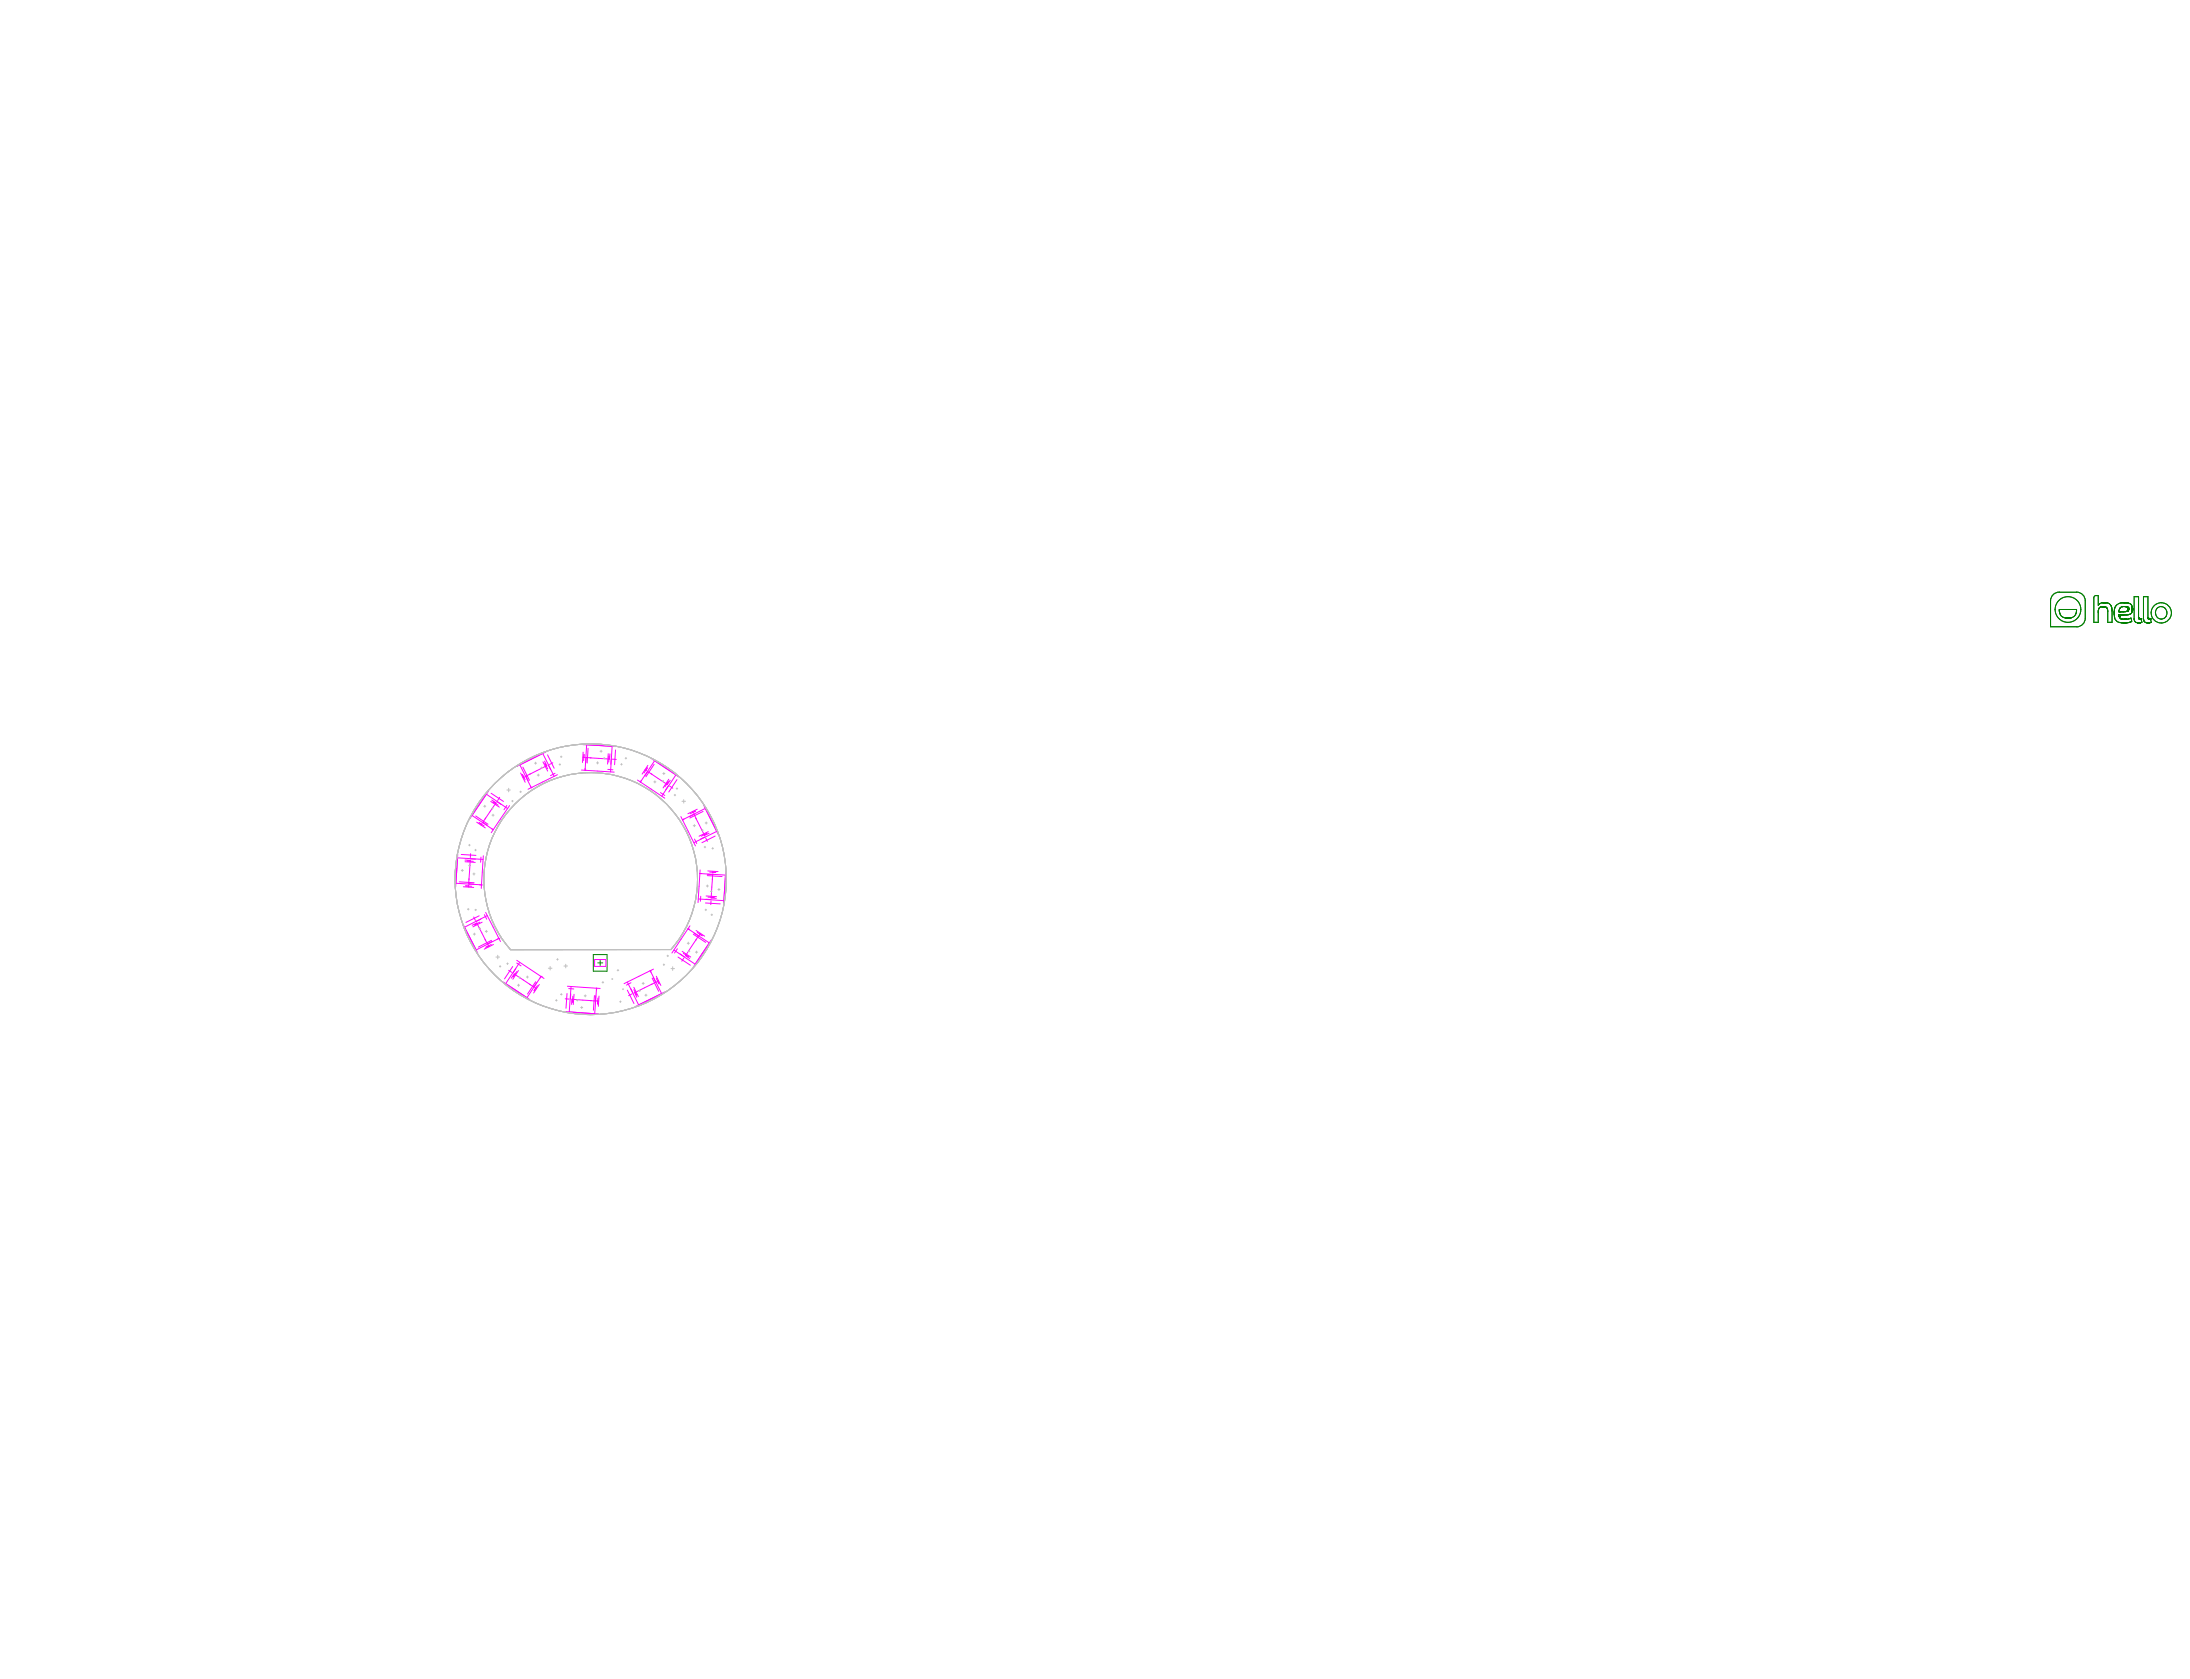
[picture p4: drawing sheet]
<svg xmlns="http://www.w3.org/2000/svg" width="269mm" height="206mm" viewBox="0 0 269 206" stroke-linecap="round" stroke-linejoin="round" font-family="sans-serif">
<g fill="none" stroke="#c0c0c0" stroke-width=".12">
<path d="M59.4 98.9h.2M59.5 98.8v.3M60.3 99.2h.2M60.4 99.1v.2M60.5 99.9v.3M62.2 96.9h.4M62.4 96.7v.5M62.8 98.3h.2M62.9 98.2v.2M63.2 98.6a13.1 13.1 0 0 1 18.2-.3 13.1 13.1 0 0 1 1 18.2h-19.7a13.1 13.1 0 0 1 .5-17.9zM63.8 97.2h.2M63.9 97.1v.1"/>
<path d="M65.6 93.6h.3M65.7 93.5v.3M65.9 95.1h.3M66.1 95v.2M66.4 94.2h.2M66.5 94.1v.2M68.6 93.8h.2M68.7 93.7v.2M68.8 92.9h.2M68.9 92.8v.1M73.2 93.6h.3M73.4 93.5v.2"/>
<path d="M73.7 92.2h.2M73.8 92.1v.2M74.1 93h.2M74.2 92.9v.2M76.2 93.8h.2M76.3 93.7v.2M76.7 93h.2M76.8 92.9v.2M80.3 95.9h.2M80.4 95.8v.3M81.3 95.8h.2M81.4 94.9h.2"/>
<path d="M81.4 95.7v.2M81.5 94.8v.2M82.7 97.6h.2M82.8 97.5v.2M83 96.8h.2M83.1 96.7v.2M83.7 98.3h.5M83.9 98.1v.4M56.6 106.8h.3M56.7 106.7v.2M57.4 111.6h.2M57.5 111.5v.2"/>
<path d="M57.5 106.2h.2M57.5 103.7h.2M57.6 103.6v.2M57.6 106.1v.2M58.1 107.2h.2M58.1 114.6h.3M58.2 107.1v.3M58.2 114.5v.2M58.3 104.3h.2M58.3 111.6h.2M58.4 104.2v.2M58.4 111.6v.1"/>
<path d="M58.8 113.9h.2M58.9 113.8v.2M59.6 114.3h.2M59.7 114.2v.2M60.4 100h.3M60.9 117.4h.4M61.1 117.2v.5M61.3 118.6h.2M61.4 118.5v.2M62.2 118.2h.2M62.3 118.2v.1M63.7 120h.2"/>
<path d="M63.8 119.9v.2M64.6 119.9h.3M64.7 119.8v.2M67.3 118.8h.5M67.5 118.6v.4M68.3 117.7h.2M68.4 117.6v.2M69.2 118.5h.5M69.4 118.3v.5M75.8 119.1h.2M75.9 119v.1M81.4 118.4h.2"/>
<path d="M81.5 118.3v.2M81.9 117.3h.2M82 117.2v.2M82.4 118.9h.4M82.6 118.6v.5M84.4 115.8h.2M84.5 115.6v.3M84.5 116.7h.2M84.6 116.6v.2M85.1 101.3h.3M85.2 101.2v.2M85.4 116.8h.2"/>
<path d="M85.5 116.7v.3M86.1 101.9h.2M86.2 101.8v.2M86.4 103.9h.2M86.5 103.8v.2M86.5 111.6h.2M86.6 101h.2M86.6 111.5v.2M86.7 100.9v.2M86.7 108.7h.3M86.8 108.6v.2M87.2 109.4h.2"/>
<path d="M87.3 112.2h.2M87.3 109.3v.2M87.4 112.2v.1M87.4 104.1h.2M87.5 104v.2M88.1 109.1h.3M88.2 109v.3M63.5 120.9h.3M63.7 120.8v.2M68.2 122.8h.2M68.3 122.7v.1M68.8 122h.2"/>
<path d="M68.9 121.9v.2M70.8 122.7h.2M70.9 122.6v.2M71.3 123.6h.2M71.4 123.5v.3M71.7 122.2h.3M71.8 122.1v.2M73.9 120.5h.2M74 120.4v.2M75.1 120.1h.1M75.2 120.1v.1M76.1 122.9h.1"/>
<path d="M76.2 122.8v.2M76.4 121.4h.1M76.5 121.3v.1M78.4 121.6h.2M78.5 121.5v.2M78.8 120.7h.3M78.9 120.5v.3M79.2 122.1h.2M79.3 122v.2"/>
<circle cx="72.5" cy="107.9" r="16.6"/>
</g>
<g fill="none" stroke="#008000" stroke-width=".12">
<path d="M253.2 75.7l.5 .2 .6-.1M253.7 75.9h.1M253.8 75.9h.1M253.9 75.9h.1M254.5 75.7l-.3 .1M254.5 75.7l.3-.5 .1-.4h-2.1v.2a.88 .88 0 0 0 .4 .7M254.9 76.9h-3.2v-3.2a1.07 1.07 0 0 1 1.1-1h2.1a1.04 1.04 0 0 1 1.1 1v2.2a1.07 1.07 0 0 1-1.1 1M257.3 73.1l-.3 .1v.1v3.1h.6v-1.7M257.3 73.1h.3v1.2l.2-.2M257.6 74.8v.1M257.7 74.6l-.1 .2M257.8 74.1l.2-.1h.6a.78 .78 0 0 1 .6 .8v1.6h-.5v-1.7"/>
<path d="M257.8 74.5h.6l.2 .1M257.8 74.5l-.1 .1M257.9 74.5h.1M258 74.4v.1M258 74.4h.1M258.1 74.4h.1M258.2 74.4h.1M258.2 74h.1M258.3 74h.1M258.3 74.4h.1M258.3 74.4v.1M258.4 74h.1"/>
<path d="M258.6 74.6l.1 .1M258.6 74.6h.1M258.7 74.7h.1M258.7 74.8h.1M259.5 75.2v.1M259.5 75.2l.1 .7M259.5 75.2h.1M259.6 75.9l.3 .3M259.9 76.3h.1M259.9 76.3l.5 .1h.8M260.1 75.1h.1M260.1 75h.1"/>
<path d="M260.1 74.9v.1M260.1 75v.1M260.1 75.6h.1M260.1 75.5h.1M260.1 75.5v.1M260.1 75.6l.1 .2M260.1 75.7h.1M260.2 75.5h.1M260.2 75.7v.1M260.2 75.8h.1M260.2 75.1h.1M260.2 74.6v.1"/>
<path d="M260.2 75.9h.1M260.2 74h1.1M260.2 74a1.02 1.02 0 0 0-.7 1.2M260.3 75.5h.1M260.3 74.6l-.2 .4M260.3 74.6h.1M260.3 75.9h.1M260.4 75.5h.1M260.4 75.9h.1M260.4 75.9l.7 .1 .5-.2 .1 .5-.5 .1M260.5 75.5h.1M260.5 76h.1"/>
<path d="M260.6 75.5h.1M260.6 74.4h.1M260.6 74h.1M260.7 76.4h.1M260.7 74.4h.1M260.7 74h.1M260.8 76.4h.1M260.8 76h.1M260.8 74.4h.1M260.8 74h.1M260.9 76.4h.1M260.9 76h.1"/>
<path d="M260.9 74.4h.1M260.9 74.4h-.4l-.2 .2M260.9 74.4l.2 .1M261 76h.1M261 74.4h.1M261 75h.1M261 74.5h.1M261.1 74.5h.1M261.1 74.5l.1 .1M261.1 75h.1M261.1 75l-1 .1M261.2 74.9h.1"/>
<path d="M261.2 74.9l-.1 .1M261.2 74.6h.1M261.2 74.8v.1M261.2 74.7h.1M261.2 74.8h.1M261.2 74.6v.2M261.2 75.4h.1M261.3 74h.1M261.4 74l.1 .1M261.5 74.1l.1 .1M261.6 74.2l.1 .4v.6M261.7 75.2h.1"/>
<path d="M261.7 75.2l-.4 .2-1.2 .1M261.7 75.1h.1M261.7 74.9h.1M261.7 74.8h.1M261.7 74.7h.1M262 75.9v.3l.4 .2M262 76.1h.1M262.4 76.4h.1M262.5 76.4h.1M262.5 75.8h.1M262.5 75.9h.1M262.5 75.9v-2.7h-.5v2.7"/>
<path d="M262.6 76.4h.1M262.6 76h.1M262.7 76h.1M262.7 75.9h.1M262.7 75.9v.1M262.7 76.4h.1M262.7 76.4h-.3M262.8 75.9h.1M262.8 75.9l.1 .5h-.1M263.2 76.2l.3 .2M263.6 76.4h.1M263.6 75.8h.1"/>
<path d="M263.6 75.9h.1M263.6 75.9v-2.7h-.5l.1 3M263.7 75.9h.1M263.7 76.4h.1M263.8 76h.1M263.8 76.4h.1M263.9 76h.1M263.9 75.9h.1M263.9 75.9l-.2 .1M264 75.9l.1 .5M264 76.4h.1M264 76.4h-.5"/>
<path d="M264.6 75.2a.7 .7 0 0 0 1.1 .6M265.3 74.4a.74 .74 0 0 1 .7 .8M265.3 74.4l-.5 .2-.2 .6M266 75.2l-.1 .3-.2 .3M72.8 117.1h1.7v2.1h-1.7zM73.4 118.2h.6M73.7 117.9v.6"/>
<circle cx="253.8" cy="74.8" r="1.58"/>
<circle cx="265.3" cy="75.2" r="1.24"/>
</g>
<g fill="none" stroke="#f0f" stroke-width=".12">
<path d="M59.9 97.1l-1.1 1.7M60.2 98.3l1.1 .7M60.3 97.3l1.5 1M60.4 98.2l.5 .3-.1 .2M60.5 98.4l.6 .4M60.7 98.8l-1.2 1.7M61 98.4l.5 .3M61.3 97.8l-.2 .4M62.2 98.8l-.3 .6M62.3 99.2l-2.6-1.8-2 3M62.6 98.8l-2.3 3.4M63.4 94l3.2-1.5 1.4 2.8"/>
<path d="M63.8 93.9l1.4 2.8M63.9 94.9l.6 1.1M64.1 95.1l.4 .6M64.1 95l.2 .4M64.2 94.1l.8 1.6M64.4 95.3l-.2 .1M64.5 95.3h.1M64.5 95.2l.3 .6M65.1 96.4l.1 .3M65.1 95l-.6 .3M65.2 96.7h.1M66.7 93.5l.5 1.1"/>
<path d="M66.8 93.4l.3 .6h-.1M66.9 94.1l-1.9 .9M66.9 93.7l.1 .3M66.9 93.7l.3 .6M67 92.3l-1.8 .9M67.2 92.6l.8 1.7M67.3 93.9l.3 .5M67.9 93.6l-.5 .2M68.1 94.9l-.5 .3M68.4 95.1l-3.6 1.7M71.4 94.5l4 .2M71.5 92.9h.3"/>
<path d="M71.6 91.4l4 .2M71.6 92.3l-.1 1.3M71.7 92.6l-.1 .7M71.7 92.6v.4M71.8 94.5h.1M71.8 94.3v.2M71.8 94.5l.2-3.1 3.1 .2-.2 3.1M71.9 93h.1M71.9 93h.7M71.9 93v.6M72.2 91.8l-.1 1.8M72.4 93l2.1 .1"/>
<path d="M74.6 94.4l.6 .1M74.7 92.5l-.1 1.3M74.8 92.8l-.1 .7M74.8 92.8l-.1 .4M74.9 92.5l-.1 .6h-.2M75 93.2v.6M75.2 93.2h.4M75.6 92l-.2 1.8M78.2 95.7l3.4 2.2M78.6 96l1.8-2.7 2.6 1.8-1.8 2.6M78.6 96h.1M79.2 94.5l.1 .1"/>
<path d="M79.5 94.2l-.2 .3M79.5 94.2l-.4 .6M79.5 94.6l.5 .4M79.5 94.7l-.4 .5M79.5 93.9l-.7 1.1M79.9 94.9l1.8 1.2M80 93.1l3.3 2.2M80.3 93.8l-1 1.5M81.1 97.3l.5 .3M82 95.9l-.2 .3M82 95.9l-.4 .6M82.1 96.4l-.4 .5"/>
<path d="M82.1 95.6l-.7 1.1M82.2 96.5l.4 .2M82.3 95.7l-.4 .6-.2-.1M83.1 95.7l-1 1.5M85 99.6l.1 .2M85.1 99.7l-.4 .2M85.2 99.9h.1M85.2 99.9l.3 .6M85.2 99.9l-.6 .3M85.4 99.5l-.4 .2M85.6 99.3l-1.2 .6M86.3 99.6l-1.6 .8"/>
<path d="M86.4 98.8l1.8 3.6M86.6 99.2l-2.8 1.4M56 108.4l3.1 .2M56.2 105.3l3.1 .2M56.2 104.8l-.3 4M56.4 108.2l1.8 .1M56.6 104.8l1.8 .2M56.8 113.4l1.8 3.6M56.9 108.8l1.2 .1M57.1 105.5l.6 .1v.2M57.1 105.7l1.2 .1M57.1 108.7h.4"/>
<path d="M57.2 108.7h.3M57.5 108.6v.2M57.5 108.7h.4M57.5 108.5h.1M57.5 108.4l.7 .1M57.6 107.8l-.1 .7M57.7 105.9l-.1 2.1M57.7 105.4h.7M57.7 105.7l-.4-.1 .8 .1M57.8 104.8l-.1 .4M57.9 100.1l2.6 1.7M58.1 112.5l.3 .4"/>
<path d="M58.4 100.1l1.5 1M58.5 100.9l1.1 .7M58.6 113.4l-.1-.1-.5 .2M58.6 113.5l1 1.9M58.8 100.9l.3 .2M58.8 101l.6 .3M58.8 112.4l-1.6 .8M58.9 108.6h.2M58.9 113.2l-.7 .3M59 112.8l-.6 .3M59 105.2v.6M59.1 108.6h.1"/>
<path d="M59.2 101.1l-.2 .1M59.2 113.2l-1.1 .5M59.2 100.9h.1M59.3 100.9l.5 .4M59.3 105l-.2 4M59.5 112.2l.2 .6M59.5 115.3l.4 .5M59.6 100.4l-.4 .5M59.6 112l1.8 3.5M59.8 112.3l-2.8 1.5 1.5 2.8 2.7-1.5M59.9 115.8h.1M59.9 116l.1 .2"/>
<path d="M60.3 115.9l-.7 .3M60.3 115.4l-1.6 .8M60.3 101.7l.2 .1M60.4 115.5l-.6 .3M60.5 101.8h.1M60.6 115.9l-1.2 .6M61.2 115.1h.1M61.2 115.1l-.2 .2M62.4 119.1l.4 .2M62.9 118.6l-1 1.5M63.2 119.5l-.2 .3M63.3 119.6l-.2-.1-.3 .5"/>
<path d="M63.3 118.9l-.3 .5M63.3 119.7l1.8 1.1M63.4 119.2l-.4 .7M63.4 118.2l.6 .3M63.4 117.8l3.4 2.3M63.6 119.1l-.7 1.1M63.8 118.1l-1.7 2.6M66.4 119.8l-1.7 2.6-3-1.9M66.4 119.8h.1M66.4 119.8l-.1 .2M73 117.7h1.4v.9h-1.4zM79.8 119.1h.1"/>
<path d="M79.8 119.1l.1 .2M79.8 119.1l1.4 2.8-2.8 1.4-1.4-2.8M80.2 120l.3 .5M80.2 118.9l-3.6 1.8M80.6 119.8l.5 1.1M83.1 116.4l-.3 .5M83.2 117.4l1.5 1M83.5 117.1l.5 .3M83.6 100.2l1.8 3.6M83.7 116.7l1.1 .7M83.8 100.6h.1M83.9 117l.3 .2"/>
<path d="M83.9 117.5l-.2 .4M84 100.5l-.2 .1M84.2 117.2l.3 .2M84.2 117.1l-.1 .2 .6 .3M84.5 114h.1M84.5 114l.1 .1M84.5 114l2.6 1.7M84.7 113.6l-2.2 3.3M85.1 114.6l1.5 1M85.2 114.5l.5 .4M85.3 103l.2 .5M85.4 100.4l1 1.9"/>
<path d="M85.4 114.2l1.1 .7M85.5 115.3l-1.2 1.7M85.6 114.4l.3 .2M85.8 114.8h.1M85.8 114.8l-.4 .6M85.9 114.6l.3 .2M85.9 107.2h.1M85.9 107.2h.2M85.9 107.2l3.1 .2-.1 3.1-3.2-.2M85.9 106.7l-.2 4.1M86 114.5l-.2 .2M86 110v.6"/>
<path d="M86.2 117l-1.1 1.7M86.4 102.4l-.3 .2M86.5 102.7l-.5 .3M86.6 110.8l1.8 .1M86.6 102.8l.2 .4M86.6 110.3l.7 .1M86.7 109.9l1.2 .1M86.8 102.3l-.4 .1M86.8 107.4l1.8 .2M86.8 107.3h.7M86.9 106.9h1.2M86.9 110.1h.7"/>
<path d="M86.9 102l-1.1 .6M87 102.2l-.5 .3-.1-.2M87.1 107l.8 .1M87.3 110.5l-.1 .5M87.3 110v.2h.6M87.3 110.1h.4M87.3 115.3l-2 3-2.6-1.7M87.5 107.8l-.2 2.1M87.5 107.3h.1M87.5 107l.3 .1M87.5 107.3l-.1 .6M87.5 106.9v.2"/>
<path d="M87.8 102.6l-1.6 .8M88 102l-2.8 1.4M89.1 106.9l-.3 4M63.4 121.6l1.7 1.1M65 120.8l.5 .3M65.5 121.1h.1M65.7 121.2l.2 .1M65.8 120.5l-1 1.5M65.9 120.6l-.4 .5M66 120.9l-.5 .7M66.2 120.8l-.7 1M69.4 122.6h.5"/>
<path d="M69.4 124.1l4 .3M69.6 121.9l-.1 1.8M69.6 121l4.1 .3M69.8 121.3l.6 .1M70.1 122l-.1 .6M70.1 121l-.2 3.2M70.3 122.6v.4M70.3 122.2v.8M70.4 122.6h-.2v.6M70.5 122l-.1 1.3M70.5 122.6l2.1 .2M72.5 122.8h.6"/>
<path d="M73 122.2l-.2 1.8M73.1 122.8h.1M73.1 122.2v.6M73.2 121.5v-.2l-.2 3.1M73.3 122.8h.2M73.4 122.5l-.1 .7M73.5 122.2l-.1 1.3M77 121.5l.8 1.6M77.4 121.3l.3 .6M77.4 120.6l-.5 .3M77.6 122l-.4 .2M77.8 121.4l.3 .7"/>
<path d="M77.8 121.1l.6 1.2M78 121.7l.1 .4M78.1 121.7l-.2 .1 .3 .6M80.1 120.7l-1.9 1M80.1 120l.7 1.6M80.5 120.5h.1M80.5 120.5l-.6 .3M80.6 120.1l.3 .6-.2-.3M80.8 120.3l-.1 .1M81.6 121.7l-3.6 1.8"/>
</g>
</svg>
